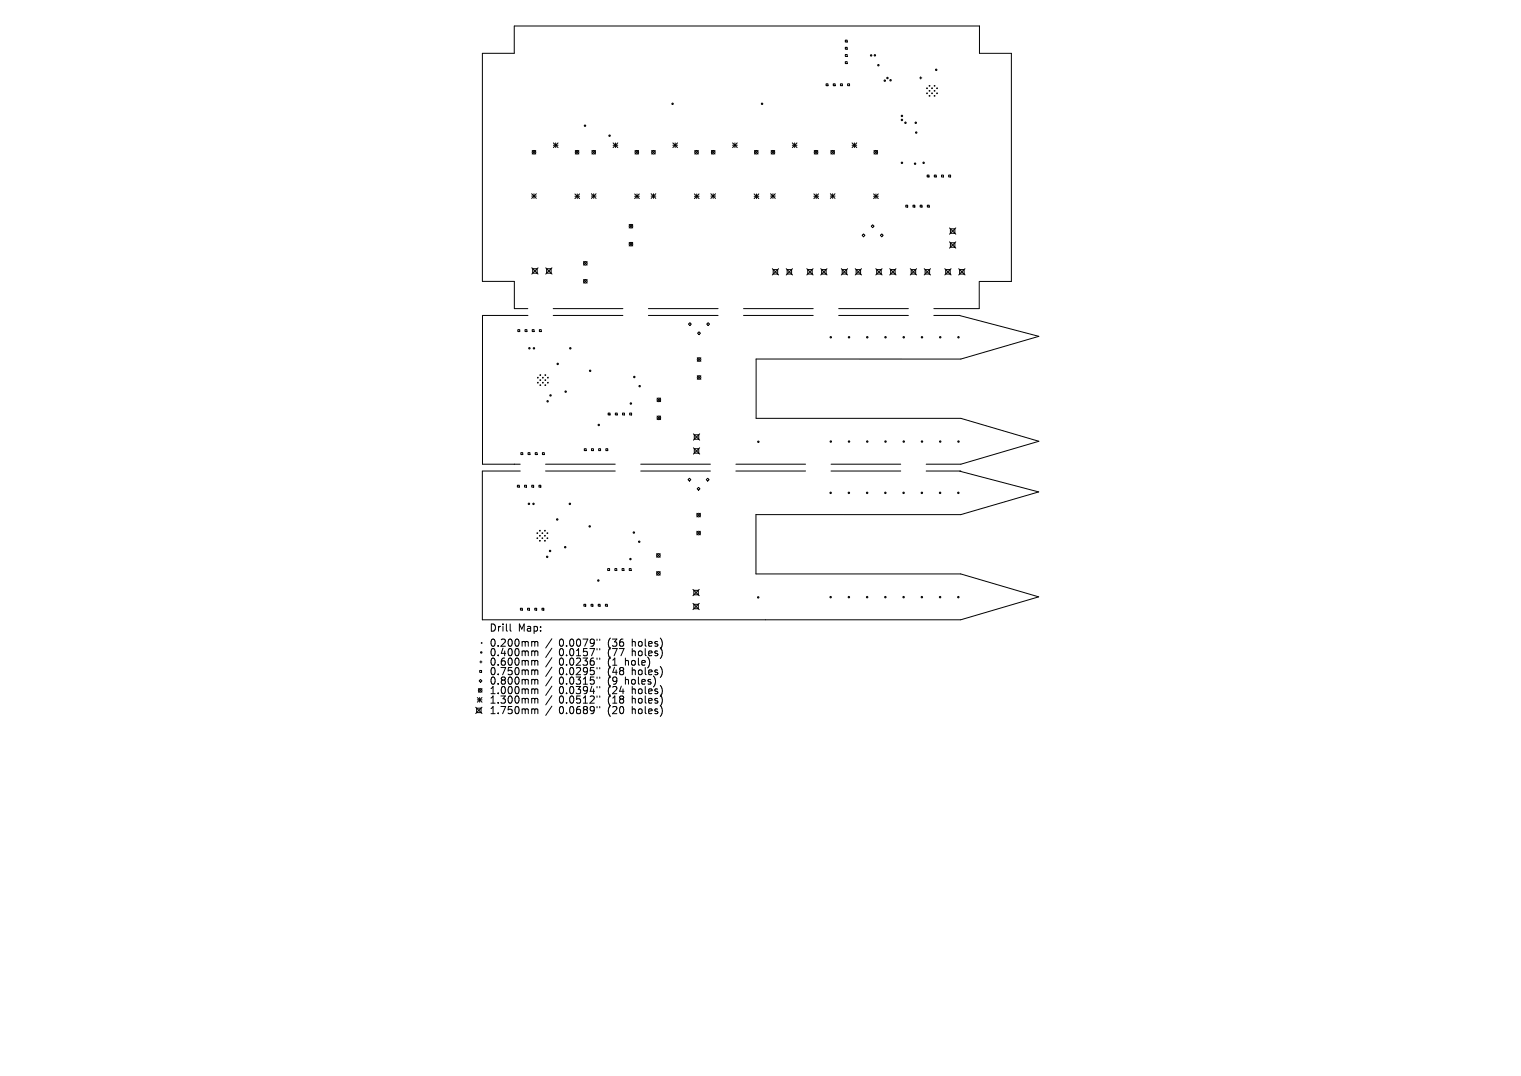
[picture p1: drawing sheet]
<svg xmlns="http://www.w3.org/2000/svg" width="297mm" height="210mm" viewBox="0 0 297 210" stroke-linecap="round" stroke-linejoin="round" font-family="sans-serif">
<defs><g id="words">
<g font-size="2">
<text x="95.5" y="123.5">Drill</text>
<text x="101.1" y="123.5">Map:</text>
<text x="95.5" y="126.4">0.200mm</text>
<text x="95.5" y="128.3">0.400mm</text>
<text x="95.5" y="130.1">0.600mm</text>
<text x="95.5" y="132">0.750mm</text>
<text x="109.2" y="126.4">0.0079&quot;</text>
<text x="109.2" y="128.3">0.0157&quot;</text>
<text x="109.2" y="130.1">0.0236&quot;</text>
<text x="109.2" y="132">0.0295&quot;</text>
<text x="118.8" y="126.4">(36</text>
<text x="118.8" y="128.3">(77</text>
<text x="118.8" y="130.1">(1</text>
<text x="118.8" y="132">(48</text>
<text x="122.3" y="130.1">hole)</text>
<text x="123.6" y="126.4">holes)</text>
<text x="123.6" y="128.3">holes)</text>
<text x="123.6" y="132">holes)</text>
<text x="95.5" y="133.8">0.800mm</text>
<text x="95.5" y="135.7">1.000mm</text>
<text x="95.5" y="137.5">1.300mm</text>
<text x="109.2" y="133.8">0.0315&quot;</text>
<text x="109.2" y="135.7">0.0394&quot;</text>
<text x="109.2" y="137.5">0.0512&quot;</text>
<text x="118.8" y="133.8">(9</text>
<text x="118.8" y="135.7">(24</text>
<text x="118.8" y="137.5">(18</text>
<text x="122.3" y="133.8">holes)</text>
<text x="123.6" y="135.7">holes)</text>
<text x="123.6" y="137.5">holes)</text>
<text x="95.5" y="139.6">1.750mm</text>
<text x="109.2" y="139.6">0.0689&quot;</text>
<text x="118.8" y="139.6">(20</text>
<text x="123.6" y="139.6">holes)</text>
</g>
</g></defs>
<g fill="none" stroke="#000" stroke-width=".2">
<path d="M100.4 5.1v5.3h-6.2v44.5h6.2v5.3M100.4 5.1h90.9v5.3h6.2v44.5h-6.2M161.3 16.4h.4v.3h-.4zM162.7 16.4h.4v.3h-.4zM164.1 16.4h.4v.3h-.4zM165.1 7.8h.3v.4h-.3zM165.1 9.2h.3v.4h-.3zM165.1 10.6h.3v.4h-.3zM165.1 12h.3v.4h-.3zM165.5 16.4h.4v.3h-.4zM179.6 15.2h.4M179.8 15v.4"/>
<path d="M180.9 17.2l.2 .1M180.9 18.1l.2 .2M181.1 17.2l-.2 .1M181.1 18.1l-.2 .2M181.4 17.7l.2 .1M181.4 18.6l.2 .2M181.4 16.7l.2 .1M181.6 16.7l-.2 .1M181.6 17.7l-.2 .1M181.6 18.6l-.2 .2M181.9 18.1l.2 .2M181.9 17.2l.2 .1"/>
<path d="M182.1 17.2l-.2 .1M182.1 18.1l-.2 .2M182.4 18.6l.2 .2M182.4 16.7l.2 .1M182.4 17.7l.2 .1M182.6 16.7l-.2 .1M182.6 17.7l-.2 .1M182.6 18.6l-.2 .2M182.9 17.2l.1 .1M182.9 18.1l.1 .2M183 17.2l-.1 .1M183 18.1l-.1 .2"/>
<path d="M103.8 37.8l.9 .9M103.8 38.3h.9M103.9 29.4l.7 .7M104.3 37.8v.9M104.6 29.4l-.7 .7M104.7 37.8l-.9 .9M108.1 27.9l.9 .9M108.1 28.3h.9M108.5 27.9v.9M109 27.9l-.9 .9M112.3 37.8l.9 1M112.3 38.3h.9"/>
<path d="M112.3 29.4l.7 .7M112.7 37.8v1M113 29.4l-.7 .7M113.2 37.8l-.9 1M115.5 38.3h.9M115.5 37.8l.9 .9M115.6 29.4l.7 .7M115.9 37.8v.9M116.3 29.4l-.7 .7M116.4 37.8l-.9 .9M119.7 28.3h.9M119.7 27.9l.9 .9"/>
<path d="M120.2 27.9v.9M120.6 27.9l-.9 .9M123.9 38.3h.9M123.9 37.8l.9 1M124 29.4l.7 .7M124.4 37.8v1M124.7 29.4l-.7 .7M124.8 37.8l-.9 1M127.1 38.3h1M127.1 37.8l1 .9M127.2 29.4l.7 .7M127.6 37.8v.9"/>
<path d="M127.9 29.4l-.7 .7M128.1 37.8l-1 .9M131.4 28.3h.9M131.4 27.9l.9 .9M131.8 27.9v.9M132.3 27.9l-.9 .9M135.6 38.3h.9M135.6 37.8l.9 1M135.7 29.4l.7 .7M136 37.8v1M136.4 29.4l-.7 .7M136.5 37.8l-.9 1"/>
<path d="M138.8 38.3h.9M138.8 37.8l.9 .9M138.9 29.4l.7 .7M139.3 37.8v.9M139.6 29.4l-.7 .7M139.7 37.8l-.9 .9M143.1 28.3h.9M143.1 27.9l.9 .9M143.5 27.9v.9M144 27.9l-.9 .9M147.3 38.3h.9M147.3 37.8l.9 1"/>
<path d="M147.3 29.4l.7 .7M147.7 37.8v1M148 29.4l-.7 .7M148.2 37.8l-.9 1M150.5 38.3h.9M150.5 37.8l.9 .9M150.6 29.4l.7 .7M150.9 37.8v.9M151.3 29.4l-.7 .7M151.4 37.8l-.9 .9M154.7 28.3h.9M154.7 27.9l.9 .9"/>
<path d="M155.2 27.9v.9M155.6 27.9l-.9 .9M158.9 38.3h.9M158.9 37.8l.9 1M159 29.4l.7 .7M159.4 37.8v1M159.7 29.4l-.7 .7M159.8 37.8l-.9 1M162.1 38.3h1M162.1 37.8l1 .9M162.2 29.4l.7 .7M162.6 37.8v.9"/>
<path d="M162.9 29.4l-.7 .7M163.1 37.8l-1 .9M166.4 28.3h.9M166.4 27.9l.9 .9M166.8 27.9v.9M167.3 27.9l-.9 .9M170.6 38.3h.9M170.6 37.8l.9 1M170.7 29.4l.7 .7M171 37.8v1M171.4 29.4l-.7 .7M171.5 37.8l-.9 1"/>
<path d="M181 34.2h.4v.3h-.4zM182.4 34.2h.4v.3h-.4zM183.8 34.2h.4v.3h-.4zM185.2 34.2h.4v.3h-.4zM103.8 52.3l1.3 1.2M104 52.4h.9v.9h-.9zM105.1 52.3l-1.3 1.2M106.6 52.3l1.2 1.2M106.7 52.4h.9v.9h-.9zM107.8 52.3l-1.2 1.2M113.9 51l.7 .7M113.9 54.5l.7 .8"/>
<path d="M114.6 51l-.7 .7M114.6 54.5l-.7 .8M122.9 43.8l.7 .7M122.9 47.3l.7 .7M123.6 43.8l-.7 .7M123.6 47.3l-.7 .7M150.8 52.4l1.2 1.3M151 52.6h.9v.9h-.9zM152 52.4l-1.2 1.3M153.5 52.4l1.3 1.3M153.7 52.6h.9v.9h-.9zM154.8 52.4l-1.3 1.3"/>
<path d="M157.5 52.4l1.3 1.3M157.7 52.6h.9v.9h-.9zM158.8 52.4l-1.3 1.3M160.3 52.4l1.2 1.3M160.4 52.6h.9v.9h-.9zM161.5 52.4l-1.2 1.3M164.3 52.4l1.2 1.3M164.5 52.6h.8v.9h-.8zM165.5 52.4l-1.2 1.3M167 52.4l1.2 1.3M167.2 52.6h.8v.9h-.8zM168.2 52.4l-1.2 1.3"/>
<path d="M168.6 45.6l.3 .3-.3 .3-.3-.3zM170.1 44.1l.3-.2 .3 .2-.3 .3zM171 52.4l1.2 1.3M171.2 52.6h.9v.9h-.9zM172.2 45.6l.3 .3-.3 .3-.3-.3zM172.2 52.4l-1.2 1.3M173.7 52.4l1.3 1.3M173.9 52.6h.9v.9h-.9zM175 52.4l-1.3 1.3M176.9 40h.3v.4h-.3zM177.8 52.4l1.2 1.3M177.9 52.6h.9v.9h-.9z"/>
<path d="M178.3 40h.3v.4h-.3zM179 52.4l-1.2 1.3M179.7 40h.3v.4h-.3zM180.5 52.4l1.2 1.3M180.7 52.6h.8v.9h-.8zM181.1 40h.3v.4h-.3zM181.7 52.4l-1.2 1.3M184.5 52.4l1.2 1.3M184.7 52.6h.8v.9h-.8zM185.4 44.5l1.2 1.2M185.4 47.2l1.2 1.2M185.6 44.7h.9v.8h-.9z"/>
<path d="M185.6 47.4h.9v.9h-.9zM185.7 52.4l-1.2 1.3M186.6 44.5l-1.2 1.2M186.6 47.2l-1.2 1.2M187.2 52.4l1.2 1.3M187.4 52.6h.9v.9h-.9zM188.4 52.4l-1.2 1.3M191.2 54.9v5.3h-8.9M94.2 61.6v29h7.4M94.2 61.6h8.9M100.4 60.2h2.7M101.1 64.3h.4v.4h-.4z"/>
<path d="M102.5 64.3h.4v.4h-.4zM103.9 64.3h.4v.4h-.4zM104.9 73.6l.2 .2M104.9 74.6l.2 .2M105.1 73.6l-.2 .2M105.1 74.6l-.2 .2M105.3 64.3h.4v.4h-.4zM105.4 74.1l.2 .2M105.4 75.1l.2 .1M105.4 73.1l.2 .2M105.6 73.1l-.2 .2M105.6 74.1l-.2 .2"/>
<path d="M105.6 75.1l-.2 .1M105.9 74.6l.2 .2M105.9 73.6l.2 .2M106.1 73.6l-.2 .2M106.1 74.6l-.2 .2M106.4 75.1l.2 .1M106.4 74.1l.2 .2M106.4 73.1l.2 .2M106.6 73.1l-.2 .2M106.6 74.1l-.2 .2M106.6 75.1l-.2 .1M106.9 74.6l.2 .2"/>
<path d="M106.9 73.6l.2 .2M107.1 73.6l-.2 .2M107.1 74.6l-.2 .2M108 60.2h13.6M108 61.6h13.6M126.6 60.2h13.6M126.6 61.6h13.6M128.3 77.7l.7 .7M129 77.7l-.7 .7M134.4 63.3l.3-.3 .3 .3-.3 .2zM136.2 69.8l.7 .7M136.2 73.3l.7 .7"/>
<path d="M136.2 65l.3-.2 .3 .2-.3 .3zM136.9 69.8l-.7 .7M136.9 73.3l-.7 .7M138 63.3l.3-.3 .3 .3-.3 .2zM145.2 60.2h13.6M145.2 61.6h13.6M163.8 60.2h13.6M163.8 61.6h13.6M182.3 61.6h5.1M187.4 61.6l15.5 4-15.3 4.5h-40v11.5h40l15.3 4.5-15.3 4.5h-6.7M94.2 91.9h7.4M94.2 92v29h93.4l15.2-4.5-15.2-4.5h-40v-11.6h40l15.2-4.4-15.4-4"/>
<path d="M101 94.7h.4v.4h-.4zM101.7 88.3h.4v.4h-.4zM102.4 94.7h.4v.4h-.4zM103.1 88.3h.4v.4h-.4zM103.8 94.7h.4v.4h-.4zM104.5 88.3h.4v.4h-.4zM105.2 94.7h.4v.4h-.4zM105.9 88.3h.4v.4h-.4zM106.5 91.9h13.6M106.5 90.6h13.6M114.1 87.6h.4v.3h-.4zM115.5 87.6h.4v.3h-.4z"/>
<path d="M116.9 87.6h.4v.3h-.4zM118.3 87.6h.4v.3h-.4zM118.8 80.6h.3v.4h-.3zM120.2 80.6h.3v.4h-.3zM121.6 80.6h.3v.4h-.3zM123 80.6h.3v.4h-.3zM125.1 91.9h13.6M125.1 90.6h13.6M128.3 81.2l.7 .7M129 81.2l-.7 .7M134.3 93.6l.3-.3 .3 .3-.3 .3zM135.4 84.7l1.2 1.2"/>
<path d="M135.4 87.4l1.2 1.2M135.6 84.9h.8v.8h-.8zM135.6 87.6h.8v.8h-.8zM136.1 95.4l.3-.3 .3 .3-.3 .3zM136.6 84.7l-1.2 1.2M136.6 87.4l-1.2 1.2M137.9 93.6l.3-.3 .3 .3-.3 .3zM143.7 91.9h13.6M143.7 90.6h13.6M162.3 91.9h13.6M162.3 90.6h13.6M180.9 91.9h6.7"/>
<path d="M101.6 118.7h.4v.4h-.4zM103 118.7h.4v.4h-.4zM104.4 118.7h.4v.4h-.4zM104.9 104l.1 .1M104.9 105l.1 .1M105 104l-.1 .1M105 105l-.1 .1M105.4 104.5l.1 .1M105.4 105.5l.1 .1M105.4 103.5l.1 .1M105.5 103.5l-.1 .1M105.5 104.5l-.1 .1"/>
<path d="M105.5 105.5l-.1 .1M105.8 118.7h.4v.4h-.4zM105.8 105l.2 .1M105.8 104l.2 .1M106 105l-.2 .1M106 104l-.2 .1M106.3 105.5l.2 .1M106.3 104.5l.2 .1M106.3 103.5l.2 .1M106.5 104.5l-.2 .1M106.5 103.5l-.2 .1M106.5 105.5l-.2 .1"/>
<path d="M106.8 105l.2 .1M106.8 104l.2 .1M107 104l-.2 .1M107 105l-.2 .1M114 117.9h.4v.4h-.4zM115.4 117.9h.4v.4h-.4zM116.8 117.9h.4v.4h-.4zM118.2 117.9h.4v.4h-.4zM118.7 111h.3v.3h-.3zM120.1 111h.3v.3h-.3zM121.5 111h.3v.3h-.3zM122.9 111h.3v.3h-.3z"/>
<path d="M128.2 108.1l.7 .7M128.2 111.6l.7 .7M128.9 108.1l-.7 .7M128.9 111.6l-.7 .7M135.3 115l1.2 1.3M135.3 117.8l1.2 1.2M135.5 115.2h.9v.9h-.9zM135.5 117.9h.9v.9h-.9zM136.1 103.7l.7 .7M136.1 100.2l.7 .7M136.5 115l-1.2 1.3M136.5 117.8l-1.2 1.2"/>
<path d="M136.8 103.7l-.7 .7M136.8 100.2l-.7 .7M92.9 138l1.2 1.3M93.1 138.2h.8v.9h-.8zM93.2 136.1l.9 1M93.2 136.6h.9M93.4 134.4l.7 .7M93.6 132.9l.2-.3 .3 .3-.3 .3zM93.7 136.1v1M93.7 130.9h.3v.3h-.3zM93.7 129.2h.4M93.9 129v.4"/>
<path d="M94 125.4l.1 .2M94.1 125.4l-.1 .2M94.1 134.4l-.7 .7M94.1 136.1l-.9 1M94.1 138l-1.2 1.3M99.6 121.8v1.2l.2 .2M104 125.2l.4 .2M104 127l.4 .2M104 128.9l.4 .2M104 130.8l.4 .2M104 132.6l.4 .2M104 134.5l.4 .2"/>
<path d="M104 136.3l.4 .2M104 138.4l.4 .2M104.4 125.4l.2-.2 .4 .1v.8M104.4 125.4v.7M104.4 127.2v.8M104.4 129.1v.7M104.4 131v.7M104.4 132.8v.7M104.4 134.7v.7M104.4 136.5v.7M104.4 138.6v.7M104.4 127.2l.2-.2 .4 .1v.9"/>
<path d="M104.4 129.1l.2-.2 .4 .1v.8M104.4 131l.2-.2h.4v.9M104.4 132.8l.2-.2 .4 .1v.8M104.4 134.7l.2-.2h.4v.9M104.4 136.5l.2-.2 .4 .1v.8M104.4 138.6l.2-.2h.4v.9M107.8 124.7l-1.2 1.8M107.8 126.5l-1.2 1.8M107.8 128.4l-1.2 1.8M107.8 130.2l-1.2 1.8M107.8 132.1l-1.2 1.8M107.8 133.9l-1.2 1.8"/>
<path d="M107.8 135.8l-1.2 1.8M107.8 137.8l-1.2 1.8M116.6 124.7v.3M116.6 126.6v.2M116.6 128.4v.3M116.6 130.3v.3M116.6 132.1v.3M116.6 134v.3M116.6 135.8v.3M116.6 137.9v.3M117.1 124.7v.3M117.1 126.6v.2"/>
<path d="M117.1 128.4v.3M117.1 130.3v.3M117.1 132.1v.3M117.1 134v.3M117.1 135.8v.3M117.1 137.9v.3"/>
<circle cx="170.1" cy="10.8" r=".14"/>
<circle cx="170.8" cy="10.8" r=".14"/>
<circle cx="171.5" cy="12.7" r=".14"/>
<circle cx="172.8" cy="15.7" r=".14"/>
<circle cx="173.3" cy="15.2" r=".14"/>
<circle cx="173.9" cy="15.7" r=".14"/>
<circle cx="182.8" cy="13.6" r=".14"/>
<circle cx="104.3" cy="29.7" r=".35"/>
<circle cx="112.7" cy="29.7" r=".35"/>
<circle cx="114.2" cy="24.5" r=".14"/>
<circle cx="115.9" cy="29.7" r=".35"/>
<circle cx="119" cy="26.5" r=".14"/>
<circle cx="124.3" cy="29.7" r=".35"/>
<circle cx="127.6" cy="29.7" r=".35"/>
<circle cx="131.3" cy="20.3" r=".14"/>
<circle cx="136" cy="29.7" r=".35"/>
<circle cx="139.3" cy="29.7" r=".35"/>
<circle cx="147.7" cy="29.7" r=".35"/>
<circle cx="148.8" cy="20.3" r=".14"/>
<circle cx="150.9" cy="29.7" r=".35"/>
<circle cx="159.3" cy="29.7" r=".35"/>
<circle cx="162.6" cy="29.7" r=".35"/>
<circle cx="171" cy="29.7" r=".35"/>
<circle cx="176.1" cy="22.6" r=".14"/>
<circle cx="176.1" cy="23.4" r=".14"/>
<circle cx="176.1" cy="31.8" r=".14"/>
<circle cx="176.8" cy="24" r=".14"/>
<circle cx="178.7" cy="32" r=".14"/>
<circle cx="178.8" cy="24" r=".14"/>
<circle cx="178.9" cy="25.9" r=".14"/>
<circle cx="180.4" cy="31.8" r=".14"/>
<circle cx="114.3" cy="51.4" r=".35"/>
<circle cx="114.3" cy="54.9" r=".35"/>
<circle cx="123.2" cy="47.7" r=".35"/>
<circle cx="123.2" cy="44.1" r=".35"/>
<circle cx="103.4" cy="68" r=".14"/>
<circle cx="104.3" cy="68" r=".14"/>
<circle cx="106.9" cy="78.3" r=".14"/>
<circle cx="107.5" cy="77.2" r=".14"/>
<circle cx="108.9" cy="71" r=".14"/>
<circle cx="110.5" cy="76.4" r=".14"/>
<circle cx="111.4" cy="68" r=".14"/>
<circle cx="115.2" cy="72.4" r=".14"/>
<circle cx="123.2" cy="78.8" r=".14"/>
<circle cx="123.9" cy="73.6" r=".14"/>
<circle cx="124.9" cy="75.4" r=".14"/>
<circle cx="128.7" cy="78" r=".35"/>
<circle cx="136.5" cy="73.7" r=".35"/>
<circle cx="136.5" cy="70.2" r=".35"/>
<circle cx="162.2" cy="65.8" r=".14"/>
<circle cx="165.8" cy="65.8" r=".14"/>
<circle cx="169.3" cy="65.8" r=".14"/>
<circle cx="172.9" cy="65.8" r=".14"/>
<circle cx="176.5" cy="65.8" r=".14"/>
<circle cx="180" cy="65.8" r=".14"/>
<circle cx="183.6" cy="65.8" r=".14"/>
<circle cx="187.2" cy="65.8" r=".14"/>
<circle cx="103.3" cy="98.3" r=".14"/>
<circle cx="104.2" cy="98.3" r=".14"/>
<circle cx="111.3" cy="98.3" r=".14"/>
<circle cx="116.9" cy="82.9" r=".14"/>
<circle cx="128.7" cy="81.5" r=".35"/>
<circle cx="148.1" cy="86.2" r=".14"/>
<circle cx="162.2" cy="96.2" r=".14"/>
<circle cx="162.2" cy="86.2" r=".14"/>
<circle cx="165.8" cy="96.2" r=".14"/>
<circle cx="165.8" cy="86.2" r=".14"/>
<circle cx="169.3" cy="96.2" r=".14"/>
<circle cx="169.3" cy="86.2" r=".14"/>
<circle cx="172.9" cy="96.2" r=".14"/>
<circle cx="172.9" cy="86.2" r=".14"/>
<circle cx="176.4" cy="96.2" r=".14"/>
<circle cx="176.5" cy="86.2" r=".14"/>
<circle cx="180" cy="96.2" r=".14"/>
<circle cx="180" cy="86.2" r=".14"/>
<circle cx="183.6" cy="96.2" r=".14"/>
<circle cx="183.6" cy="86.2" r=".14"/>
<circle cx="187.1" cy="96.2" r=".14"/>
<circle cx="187.2" cy="86.2" r=".14"/>
<circle cx="106.8" cy="108.7" r=".14"/>
<circle cx="107.4" cy="107.5" r=".14"/>
<circle cx="108.8" cy="101.4" r=".14"/>
<circle cx="110.4" cy="106.8" r=".14"/>
<circle cx="115.1" cy="102.7" r=".14"/>
<circle cx="116.8" cy="113.3" r=".14"/>
<circle cx="123.1" cy="109.1" r=".14"/>
<circle cx="123.8" cy="103.9" r=".14"/>
<circle cx="124.8" cy="105.7" r=".14"/>
<circle cx="128.6" cy="108.4" r=".35"/>
<circle cx="128.6" cy="111.9" r=".35"/>
<circle cx="136.4" cy="100.5" r=".35"/>
<circle cx="136.4" cy="104" r=".35"/>
<circle cx="148.1" cy="116.6" r=".14"/>
<circle cx="162.2" cy="116.5" r=".14"/>
<circle cx="165.8" cy="116.5" r=".14"/>
<circle cx="169.3" cy="116.5" r=".14"/>
<circle cx="172.9" cy="116.5" r=".14"/>
<circle cx="176.4" cy="116.5" r=".14"/>
<circle cx="180" cy="116.5" r=".14"/>
<circle cx="183.6" cy="116.5" r=".14"/>
<circle cx="187.1" cy="116.5" r=".14"/>
<circle cx="93.8" cy="134.7" r=".35"/>
<circle cx="94" cy="127.3" r=".14"/>
</g>
<use href="#words"/>
</svg>
